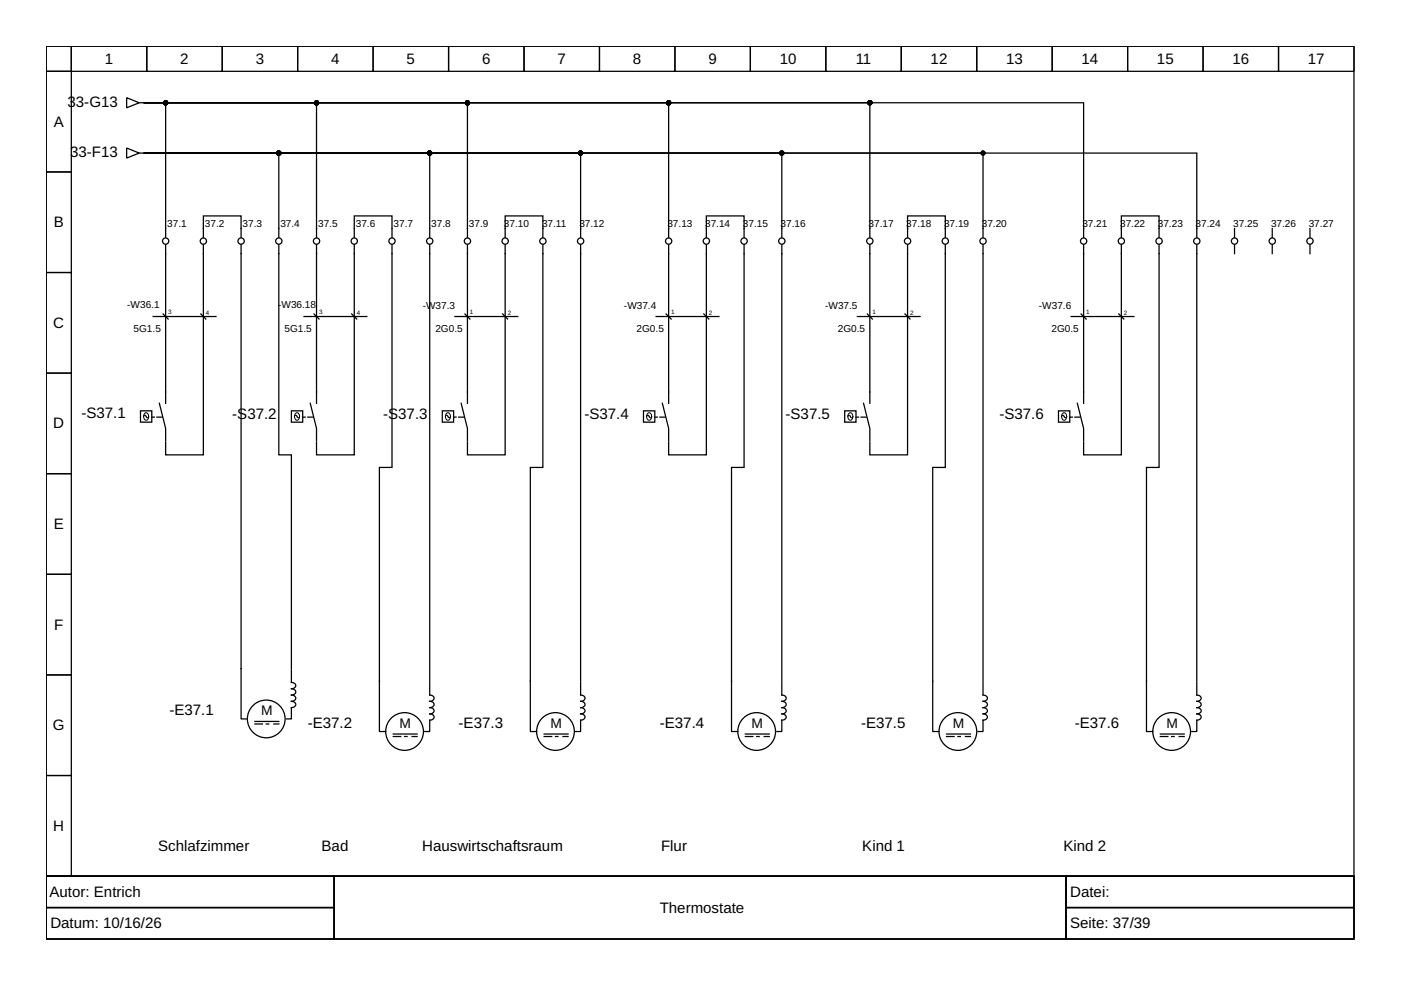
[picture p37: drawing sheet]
<svg xmlns="http://www.w3.org/2000/svg" width="297mm" height="210mm" viewBox="0 0 297 210" stroke-linecap="round" stroke-linejoin="round" font-family="sans-serif">
<defs><g id="words">
<g font-size="3.2">
<text x="22.2" y="13.5">1</text>
<text x="38.2" y="13.5">2</text>
<text x="54.2" y="13.5">3</text>
<text x="70.2" y="13.5">4</text>
<text x="86.2" y="13.5">5</text>
<text x="102.2" y="13.5">6</text>
<text x="118.2" y="13.5">7</text>
<text x="134.2" y="13.5">8</text>
<text x="150.2" y="13.5">9</text>
<text x="165.3" y="13.5">10</text>
<text x="181.4" y="13.5">11</text>
<text x="197.3" y="13.5">12</text>
<text x="213.3" y="13.5">13</text>
<text x="229.3" y="13.5">14</text>
<text x="245.3" y="13.5">15</text>
<text x="261.3" y="13.5">16</text>
<text x="277.3" y="13.5">17</text>
<text x="14.3" y="22.7">33-G13</text>
<text x="11.4" y="26.9">A</text>
<text x="14.9" y="33.4">33-F13</text>
<text x="11.4" y="48.2">B</text>
<text x="11.3" y="69.5">C</text>
<text x="17.3" y="88.6">-S37.1</text>
<text x="49.2" y="88.8">-S37.2</text>
<text x="81.2" y="88.8">-S37.3</text>
<text x="123.9" y="88.8">-S37.4</text>
<text x="166.6" y="88.8">-S37.5</text>
<text x="211.9" y="88.8">-S37.6</text>
<text x="11.3" y="90.8">D</text>
<text x="11.4" y="112.2">E</text>
<text x="11.5" y="133.5">F</text>
<text x="11.2" y="154.8">G</text>
<text x="35.9" y="151.6">-E37.1</text>
<text x="65.2" y="154.3">-E37.2</text>
<text x="97.2" y="154.3">-E37.3</text>
<text x="139.9" y="154.3">-E37.4</text>
<text x="182.6" y="154.3">-E37.5</text>
<text x="227.9" y="154.3">-E37.6</text>
<text x="11.3" y="176.2">H</text>
<text x="33.5" y="180.4">Schlafzimmer</text>
<text x="68.2" y="180.4">Bad</text>
<text x="89.5" y="180.4">Hauswirtschaftsraum</text>
<text x="140.2" y="180.4">Flur</text>
<text x="182.8" y="180.4">Kind 1</text>
<text x="225.5" y="180.4">Kind 2</text>
<text x="10.5" y="190.2">Autor: Entrich</text>
<text x="226.9" y="190.2">Datei:</text>
<text x="10.7" y="196.8">Datum: 10/16/26</text>
<text x="139.9" y="193.5">Thermostate</text>
<text x="226.9" y="196.8">Seite: 37/39</text>
</g>
<g font-size="2.9">
<text x="55.4" y="151.6">M</text>
<text x="84.7" y="154.3">M</text>
<text x="116.7" y="154.3">M</text>
<text x="159.4" y="154.3">M</text>
<text x="202" y="154.3">M</text>
<text x="247.3" y="154.3">M</text>
</g>
<g font-size="2.1">
<text x="35.4" y="48.2">37.1</text>
<text x="43.4" y="48.2">37.2</text>
<text x="51.4" y="48.2">37.3</text>
<text x="59.4" y="48.2">37.4</text>
<text x="67.4" y="48.2">37.5</text>
<text x="75.4" y="48.2">37.6</text>
<text x="83.4" y="48.2">37.7</text>
<text x="91.4" y="48.2">37.8</text>
<text x="99.4" y="48.2">37.9</text>
<text x="106.8" y="48.2">37.10</text>
<text x="114.9" y="48.2">37.11</text>
<text x="122.8" y="48.2">37.12</text>
<text x="141.5" y="48.2">37.13</text>
<text x="149.5" y="48.2">37.14</text>
<text x="157.5" y="48.2">37.15</text>
<text x="165.5" y="48.2">37.16</text>
<text x="184.2" y="48.2">37.17</text>
<text x="192.2" y="48.2">37.18</text>
<text x="200.2" y="48.2">37.19</text>
<text x="208.2" y="48.2">37.20</text>
<text x="229.5" y="48.2">37.21</text>
<text x="237.5" y="48.2">37.22</text>
<text x="245.5" y="48.2">37.23</text>
<text x="253.5" y="48.2">37.24</text>
<text x="261.5" y="48.2">37.25</text>
<text x="269.5" y="48.2">37.26</text>
<text x="277.5" y="48.2">37.27</text>
<text x="27" y="65.2">-W36.1</text>
<text x="59" y="65.2">-</text>
<text x="59.7" y="65.2">W36.18</text>
<text x="89.6" y="65.5">-W37.3</text>
<text x="132.3" y="65.5">-W37.4</text>
<text x="175" y="65.5">-W37.5</text>
<text x="220.3" y="65.5">-W37.6</text>
<text x="28.3" y="70.3">5G1.5</text>
<text x="60.3" y="70.3">5G1.5</text>
<text x="92.3" y="70.3">2G0.5</text>
<text x="135" y="70.3">2G0.5</text>
<text x="177.6" y="70.3">2G0.5</text>
<text x="222.9" y="70.3">2G0.5</text>
</g>
<g font-size="1.3">
<text x="35.7" y="66.6">3</text>
<text x="43.6" y="66.8">4</text>
<text x="67.6" y="66.6">3</text>
<text x="75.6" y="66.8">4</text>
<text x="99.6" y="66.6">1</text>
<text x="107.6" y="66.8">2</text>
<text x="142.3" y="66.6">1</text>
<text x="150.3" y="66.8">2</text>
<text x="185" y="66.6">1</text>
<text x="193" y="66.8">2</text>
<text x="230.3" y="66.6">1</text>
<text x="238.3" y="66.8">2</text>
</g>
</g></defs>
<g fill="none" stroke="#000" stroke-width=".27">
<path d="M9.8 9.8h277.3v176h-277.3zM9.8 9.8h5.3v5.3h-5.3zM9.8 15.1h5.3v21.4h-5.3zM15.1 9.8h16v5.3h-16zM31.1 9.8h16v5.3h-16zM47.1 9.8h16v5.3h-16zM63.1 9.8h16v5.3h-16zM79.1 9.8h16v5.3h-16zM95.1 9.8h16v5.3h-16zM111.1 9.8h16v5.3h-16zM127.1 9.8h16v5.3h-16zM143.1 9.8h16v5.3h-16z"/>
<path d="M159.1 9.8h16v5.3h-16zM175.1 9.8h16v5.3h-16zM191.1 9.8h16v5.3h-16zM207.1 9.8h16v5.3h-16zM223.1 9.8h16v5.3h-16zM239.1 9.8h16v5.3h-16zM255.1 9.8h16v5.3h-16zM271.1 9.8h16v5.3h-16zM9.8 36.5h5.3v21.3h-5.3zM26.9 20.7l2.6 1.1-2.6 1.1zM26.9 31.4l2.6 1.1-2.6 1zM29.5 21.8h.8"/>
<path d="M29.5 32.5h.8M30.6 32.5h60.5v17.8M30.6 21.8h153.8v28.5M30.6 21.8h68.5v28.5M30.6 32.5h92.5v17.8M30.6 21.8h199.1v28.5M30.6 21.8h36.5v28.5M30.6 32.5h28.5v17.8M30.6 21.8h111.2v28.5M30.6 32.5h135.2v17.8M30.6 32.5h177.8v17.8M30.6 32.5h223.1v17.8"/>
<path d="M30.6 21.8h4.5v28.5M9.8 57.8h5.3v21.3h-5.3zM35.1 51.9v33.6M43.1 50.3v-4.5h8v4.5M43.1 51.9v44.5h-8v-2.6M51.1 51.9v100.5h1.3M59.1 51.9v44.5h2.7v45.4M67.1 51.9v33.6M75.1 51.9v44.5h-8v-2.6M75.1 50.3v-4.5h8v4.5M83.1 51.9v47.2h-2.7v56h1.4M91.1 51.9v92.5"/>
<path d="M99.1 51.9v33.6M107.1 50.3v-4.5h8v4.5M107.1 51.9v44.5h-8v-2.6M115.1 51.9v47.2h-2.7v56h1.4M123.1 51.9v92.5M141.8 51.9v33.6M149.8 50.3v-4.5h8v4.5M149.8 51.9v44.5h-8v-2.6M157.8 51.9v47.2h-2.7v56h1.3M165.8 51.9v92.5M184.4 51.9v33.6M192.4 51.9v44.5h-8v-2.6"/>
<path d="M192.4 50.3v-4.5h8v4.5M200.4 51.9v47.2h-2.6v56h1.3M208.4 51.9v92.5M229.7 51.9v33.6M237.7 51.9v44.5h-8v-2.6M237.7 50.3v-4.5h8v4.5M245.7 51.9v47.2h-2.6v56h1.3M253.7 51.9v92.5M261.7 48.4v1.9M261.7 51.9v1.9M269.7 48.4v1.9M269.7 51.9v1.9"/>
<path d="M277.7 48.4v1.9M277.7 51.9v1.9M9.8 79.1h5.3v21.3h-5.3zM32.5 67.1h13.3M34.6 66.6l1.1 1M42.6 66.6l1 1M64.5 67.1h13.3M66.6 66.6l1 1M74.6 66.6l1 1M96.5 67.1h13.3M98.6 66.6l1 1M106.6 66.6l1 1"/>
<path d="M139.1 67.1h13.3M141.2 66.6l1.1 1M149.2 66.6l1.1 1M181.8 67.1h13.3M183.9 66.6l1.1 1M191.9 66.6l1 1M227.1 67.1h13.3M229.2 66.6l1.1 1M237.2 66.6l1.1 1M29.8 87.1h2.4v2.4h-2.4zM33.8 85.5l1.3 5.3v2.7M61.8 87.1h2.4v2.4h-2.4z"/>
<path d="M65.8 85.5l1.3 5.3v2.7M93.8 87.1h2.4v2.4h-2.4zM97.8 85.5l1.3 5.3v2.7M136.4 87.1h2.4v2.4h-2.4zM140.4 85.5l1.4 5.3v2.7M179.1 87.1h2.4v2.4h-2.4zM183.1 85.5l1.3 5.3v2.7M224.4 87.1h2.4v2.4h-2.4zM228.4 85.5l1.3 5.3v2.7M9.8 100.4h5.3v21.4h-5.3zM9.8 121.8h5.3v21.3h-5.3zM9.8 143.1h5.3v21.3h-5.3z"/>
<path d="M54 153.5h1.6M54 153h5.1M56.4 153.5h.6M58 153.5h1.1M61.8 142v2.7a.7 .7 0 0 1 .9 .7 .7 .7 0 0 1-.9 .6 .7 .7 0 0 1 .9 .7 .7 .7 0 0 1-.9 .7 .7 .7 0 0 1 .9 .6 .7 .7 0 0 1-.9 .7 .7 .7 0 0 1 .9 .7 .7 .7 0 0 1-.9 .6v2.4h-1.1M83.4 156.2h1.6M83.4 155.6h5M85.8 156.2h.5M87.4 156.2h1M91.1 144.7v2.7a.7 .7 0 0 1 .9 .6 .7 .7 0 0 1-.9 .7 .7 .7 0 0 1 .9 .7 .7 .7 0 0 1-.9 .6 .7 .7 0 0 1 .9 .7 .7 .7 0 0 1-.9 .7 .7 .7 0 0 1 .9 .6 .7 .7 0 0 1-.9 .7v2.4h-1.1M115.4 156.2h1.6M115.4 155.6h5"/>
<path d="M117.8 156.2h.5M119.4 156.2h1M123.1 144.7v2.7a.7 .7 0 0 1 .9 .6 .7 .7 0 0 1-.9 .7 .7 .7 0 0 1 .9 .7 .7 .7 0 0 1-.9 .6 .7 .7 0 0 1 .9 .7 .7 .7 0 0 1-.9 .7 .7 .7 0 0 1 .9 .6 .7 .7 0 0 1-.9 .7v2.4h-1.1M158 156.2h1.6M158 155.6h5.1M160.4 156.2h.6M162 156.2h1.1M165.8 144.7v2.7a.7 .7 0 0 1 .9 .6 .7 .7 0 0 1-.9 .7 .7 .7 0 0 1 .9 .7 .7 .7 0 0 1-.9 .6 .7 .7 0 0 1 .9 .7 .7 .7 0 0 1-.9 .7 .7 .7 0 0 1 .9 .6 .7 .7 0 0 1-.9 .7v2.4h-1.1M200.7 156.2h1.6M200.7 155.6h5.1M203.1 156.2h.5M204.7 156.2h1.1"/>
<path d="M208.4 144.7v2.7a.7 .7 0 0 1 1 .6 .7 .7 0 0 1-1 .7 .7 .7 0 0 1 1 .7 .7 .7 0 0 1-1 .6 .7 .7 0 0 1 1 .7 .7 .7 0 0 1-1 .7 .7 .7 0 0 1 1 .6 .7 .7 0 0 1-1 .7v2.4h-1M246 156.2h1.6M246 155.6h5.1M248.4 156.2h.5M250 156.2h1.1M253.7 144.7v2.7a.7 .7 0 0 1 1 .6 .7 .7 0 0 1-1 .7 .7 .7 0 0 1 1 .7 .7 .7 0 0 1-1 .6 .7 .7 0 0 1 1 .7 .7 .7 0 0 1-1 .7 .7 .7 0 0 1 1 .6 .7 .7 0 0 1-1 .7v2.4h-1M9.8 164.4h5.3v21.4h-5.3zM9.8 185.8h277.3v13.3h-277.3zM9.8 185.8h61v6.6h-61zM9.8 192.4h61v6.7h-61zM70.8 185.8h155.2v13.3h-155.2zM226 185.8h61.1v6.6h-61.1z"/>
<path d="M226 192.4h61.1v6.7h-61.1z"/>
<circle cx="35.1" cy="51.1" r=".67"/>
<circle cx="43.1" cy="51.1" r=".67"/>
<circle cx="51.1" cy="51.1" r=".67"/>
<circle cx="59.1" cy="51.1" r=".67"/>
<circle cx="67.1" cy="51.1" r=".67"/>
<circle cx="75.1" cy="51.1" r=".67"/>
<circle cx="83.1" cy="51.1" r=".67"/>
<circle cx="91.1" cy="51.1" r=".67"/>
<circle cx="99.1" cy="51.1" r=".67"/>
<circle cx="107.1" cy="51.1" r=".67"/>
<circle cx="115.1" cy="51.1" r=".67"/>
<circle cx="123.1" cy="51.1" r=".67"/>
<circle cx="141.8" cy="51.1" r=".67"/>
<circle cx="149.8" cy="51.1" r=".67"/>
<circle cx="157.8" cy="51.1" r=".67"/>
<circle cx="165.8" cy="51.1" r=".67"/>
<circle cx="184.4" cy="51.1" r=".67"/>
<circle cx="192.4" cy="51.1" r=".67"/>
<circle cx="200.4" cy="51.1" r=".67"/>
<circle cx="208.4" cy="51.1" r=".67"/>
<circle cx="229.7" cy="51.1" r=".67"/>
<circle cx="237.7" cy="51.1" r=".67"/>
<circle cx="245.7" cy="51.1" r=".67"/>
<circle cx="253.7" cy="51.1" r=".67"/>
<circle cx="261.7" cy="51.1" r=".67"/>
<circle cx="269.7" cy="51.1" r=".67"/>
<circle cx="277.7" cy="51.1" r=".67"/>
<circle cx="56.4" cy="152.4" r="4"/>
<circle cx="85.8" cy="155.1" r="4"/>
<circle cx="117.8" cy="155.1" r="4"/>
<circle cx="160.4" cy="155.1" r="4"/>
<circle cx="203.1" cy="155.1" r="4"/>
<circle cx="248.4" cy="155.1" r="4"/>
</g>
<path d="M30.5 88.3l.1-.2h.3l.4 .5 .2-.3M30.8 87.6a.78 .78 0 0 1 .8 .6 .78 .78 0 0 1-.6 .9 .89 .89 0 0 1-.2-1.5zM62.4 88.3l.2-.2h.2l.4 .5 .3-.3M62.8 87.6a.78 .78 0 0 1 .7 .6 .78 .78 0 0 1-.5 .9 .89 .89 0 0 1-.2-1.5zM94.4 88.3l.2-.2h.2l.4 .5 .3-.3M94.8 87.6a.78 .78 0 0 1 .7 .6 .78 .78 0 0 1-.5 .9 .89 .89 0 0 1-.2-1.5zM137.1 88.3l.1-.2h.3l.4 .5 .3-.3M137.4 87.6a.78 .78 0 0 1 .8 .6 .78 .78 0 0 1-.6 .9 .89 .89 0 0 1-.2-1.5zM179.8 88.3l.1-.2h.3l.4 .5 .2-.3M180.1 87.6a.78 .78 0 0 1 .8 .6 .78 .78 0 0 1-.6 .9 .89 .89 0 0 1-.2-1.5zM225.1 88.3l.1-.2h.3l.4 .5 .2-.3M225.4 87.6a.78 .78 0 0 1 .8 .6 .78 .78 0 0 1-.6 .9 .89 .89 0 0 1-.2-1.5z" fill="none" stroke="#000" stroke-width=".21"/>
<path d="M34.3 88.4h-2.1M66.3 88.4h-2.1M98.3 88.4h-2.1M141 88.4h-2.2M183.6 88.4h-2.1M228.9 88.4h-2.1" fill="none" stroke="#000" stroke-width=".27" stroke-dasharray="1.1 .5"/>
<g fill="#000" stroke="#000" stroke-width=".27">
<circle cx="35.1" cy="21.8" r=".4"/>
<circle cx="59.1" cy="32.5" r=".4"/>
<circle cx="67.1" cy="21.8" r=".4"/>
<circle cx="91.1" cy="32.5" r=".4"/>
<circle cx="99.1" cy="21.8" r=".4"/>
<circle cx="123.1" cy="32.5" r=".4"/>
<circle cx="141.8" cy="21.8" r=".4"/>
<circle cx="165.8" cy="32.5" r=".4"/>
<circle cx="184.4" cy="21.8" r=".4"/>
<circle cx="208.4" cy="32.5" r=".4"/>
</g>
<use href="#words"/>
</svg>
